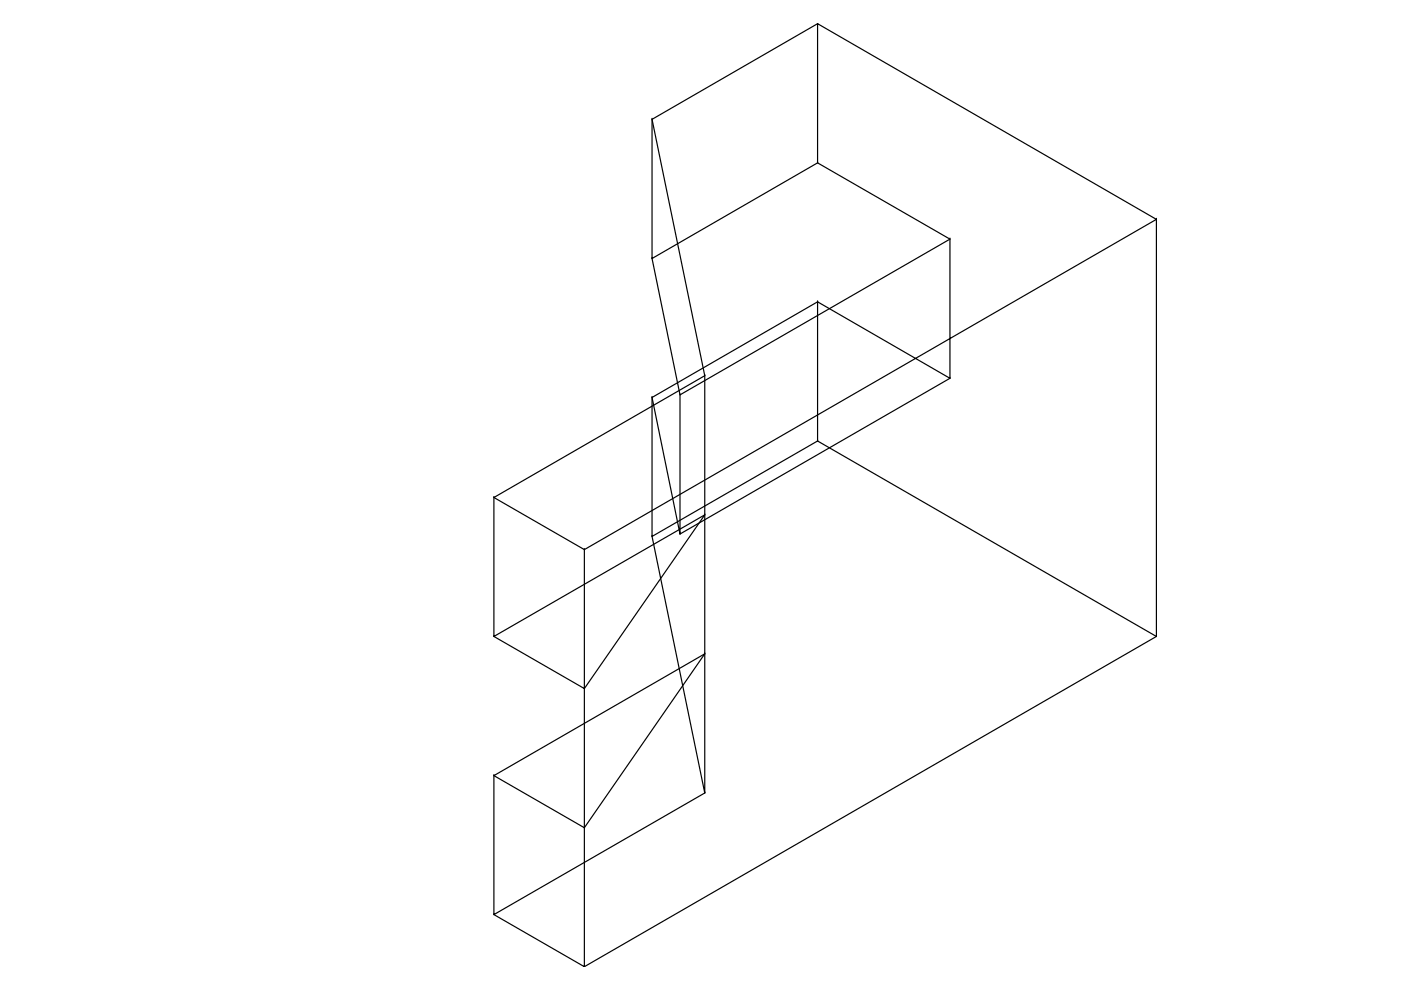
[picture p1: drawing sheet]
<svg xmlns="http://www.w3.org/2000/svg" width="297mm" height="210mm" viewBox="0 0 297 210" stroke-linecap="round" stroke-linejoin="round" font-family="sans-serif">
<!-- layer: 0 -->
<g fill="none" stroke="#000" stroke-width=".25">
<path d="M173.3 5l-35.1 20.3v29.5l35.1-20.3M173.3 5h.1M138.2 25.3l11.2 54.4v88.4l-11.2-54.4M138.2 25.3h.1M173.3 34.5h.1M138.2 54.8l6 28.9v29.5l-6-28.9M138.2 54.8h.1M201.4 50.7h.1M201.4 50.7l-57.2 33M245.2 46.5v88.4l-121.3 70.1M245.2 46.5h.1M149.4 79.7l-44.7 25.8v29.4l44.7-25.7"/>
<path d="M149.4 79.7h.1M173.3 64l-35.1 20.3v29.4l35.1-20.2M173.3 64h.1M138.2 84.3h.1M144.2 83.7h.1M173.3 93.5h.1M201.4 80.2h.1M201.4 80.2l-57.2 33M104.7 105.5l19.2 11v29.5l-19.2-11.1M104.7 105.5h.1M123.9 116.5l121.3-70-71.9-41.5v29.5l28.1 16.2v29.5l-28.1-16.2v29.5l71.9 41.4M123.9 116.5h.1"/>
<path d="M138.2 113.7h.1M144.2 113.2h.1M149.4 109.2h.1M149.4 109.2l-25.5 36.8M104.7 134.9h.1M149.4 138.6l-44.7 25.9v29.4l44.7-25.8M149.4 138.6h.1M149.4 138.6l-25.5 36.9M245.2 134.9h.1M123.9 146h.1M123.9 146v29.5M104.7 164.5l19.2 11v29.5l-19.2-11.1"/>
<path d="M104.7 164.5h.1M123.9 175.5h.1M149.4 168.1h.1M104.7 193.9h.1M123.9 205h.1"/>
</g>
</svg>
